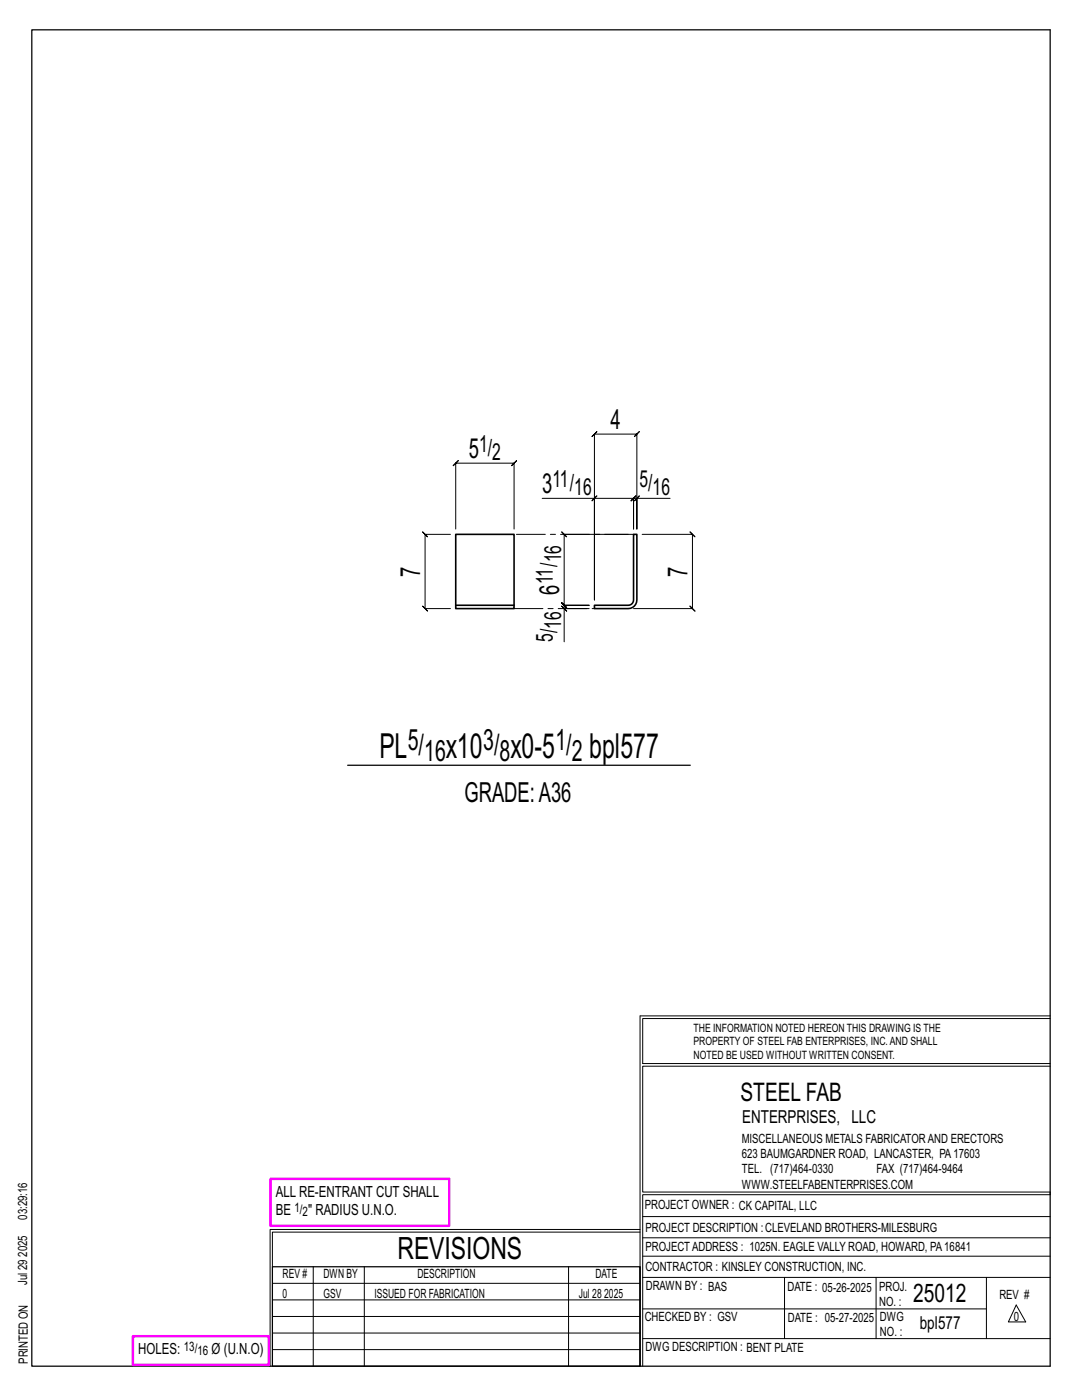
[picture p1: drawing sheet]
<svg xmlns="http://www.w3.org/2000/svg" width="216mm" height="279mm" viewBox="0 0 216 279" stroke-linecap="round" stroke-linejoin="round" font-family="sans-serif">
<defs><g id="words">
<g font-size="6.9">
<text x="75.7" y="151.3">PL</text>
<text x="89" y="151.3">x10</text>
<text x="101.9" y="151.3">x0-5</text>
<text x="117.6" y="151.3">bpl577</text>
</g>
<text font-size="6.1" x="79.3" y="251.3">REVISIONS</text>
<g font-size="5.9">
<text x="81.4" y="149.7">5/</text>
<text x="96.4" y="149.7">3/</text>
<text x="110.8" y="149.7">1/</text>
<text x="84.6" y="151.8">16</text>
<text x="99.7" y="151.8">8</text>
<text x="114.1" y="151.8">2</text>
</g>
<g font-size="5.5">
<text x="121.8" y="85.6">4</text>
<text x="93.6" y="91.4">5</text>
<text x="108.2" y="98.5">3</text>
<text x="83.8" y="115.1" transform="rotate(-90 83.8 115.1)">7</text>
<text x="111.6" y="118.7" transform="rotate(-90 111.6 118.7)">6</text>
<text x="137.2" y="115.1" transform="rotate(-90 137.2 115.1)">7</text>
<text x="92.7" y="160">GRADE:A36</text>
</g>
<g font-size="5.1">
<text x="147.8" y="219.8">STEEL FAB</text>
<text x="182.2" y="259.9">25012</text>
</g>
<g font-size="4.7">
<text x="95.6" y="90.2">1/</text>
<text x="98.2" y="91.9">2</text>
<text x="110.2" y="97.2">11/</text>
<text x="114.6" y="98.9">16</text>
<text x="127.6" y="97.2">5/</text>
<text x="130.2" y="98.9">16</text>
<text x="112" y="112.3" transform="rotate(-90 112 112.3)">16</text>
<text x="110.3" y="116.6" transform="rotate(-90 110.3 116.6)">11/</text>
<text x="112" y="125.5" transform="rotate(-90 112 125.5)">16</text>
<text x="110.3" y="128.1" transform="rotate(-90 110.3 128.1)">5/</text>
</g>
<g font-size="3.6">
<text x="148.1" y="224.1">ENTERPRISES, LLC</text>
<text x="183.5" y="265.2">bpl577</text>
</g>
<g font-size="3.1">
<text x="55" y="238.9">ALL RE-ENTRANT CUT SHALL</text>
<text x="55" y="242.5">BE</text>
<text x="61.5" y="242.5">&quot; RADIUS U.N.O.</text>
<text x="27.6" y="270.2">HOLES:</text>
<text x="42.2" y="270.2">Ø (U.N.O)</text>
</g>
<g font-size="2.6">
<text x="58.8" y="241.8">1/</text>
<text x="60.4" y="242.7">2</text>
<text x="36.7" y="269.6">13/</text>
<text x="39.4" y="270.5">16</text>
</g>
<g font-size="2.5">
<text x="148" y="231.2">623 BAUMGARDNER ROAD, LANCASTER, PA17603</text>
<text x="148" y="228.1">MISCELLANEOUS METALS FABRICATORAND ERECTORS</text>
<text x="148" y="237.2">WWW.STEELFABENTERPRISES.COM</text>
<text x="148" y="234.2">TEL. (717)464-0330</text>
<text x="174.9" y="234.2">FAX (717)464-9464</text>
<text x="5.4" y="243.4" transform="rotate(-90 5.4 243.4)">03:29:16</text>
<text x="128.7" y="241.3">PROJECT OWNER : CK CAPITAL, LLC</text>
<text x="128.8" y="246">PROJECT DESCRIPTION :CLEVELAND BROTHERS-MILESBURG</text>
<text x="5.4" y="250.8" transform="rotate(-90 5.4 250.8)">2025</text>
<text x="128.8" y="249.7">PROJECTADDRESS : 1025N. EAGLE VALLY ROAD, HOWARD, PA16841</text>
<text x="5.4" y="256.5" transform="rotate(-90 5.4 256.5)">Jul 29</text>
<text x="56.4" y="255">REV #</text>
<text x="64.5" y="255">DWN BY</text>
<text x="83.3" y="255">DESCRIPTION</text>
<text x="118.8" y="255">DATE</text>
<text x="128.8" y="253.7">CONTRACTOR : KINSLEY CONSTRUCTION, INC.</text>
<text x="128.9" y="257.5">DRAWN BY : BAS</text>
<text x="157.1" y="257.6">DATE : 05-26-2025</text>
<text x="175.4" y="257.7">PROJ.</text>
<text x="56.4" y="259">0</text>
<text x="64.5" y="259">GSV</text>
<text x="74.7" y="259">ISSUED FOR FABRICATION</text>
<text x="115.5" y="259">Jul 28</text>
<text x="120.6" y="259">2025</text>
<text x="128.6" y="263.7">CHECKED BY : GSV</text>
<text x="157.2" y="263.7">DATE : 05-27-2025</text>
<text x="175.4" y="260.7">NO. :</text>
<text x="175.6" y="263.7">DWG</text>
<text x="199.4" y="259.2">REV #</text>
<text x="202.3" y="263.7">0</text>
<text x="128.8" y="269.7">DWG DESCRIPTION : BENT PLATE</text>
<text x="175.6" y="266.7">NO. :</text>
<text x="5.5" y="272.2" transform="rotate(-90 5.5 272.2)">PRINTED ON</text>
</g>
<g font-size="2.3">
<text x="138.4" y="208.6">PROPERTY OF STEEL FAB ENTERPRISES, INC.AND SHALL</text>
<text x="138.4" y="205.9">THE INFORMATION NOTED HEREON THIS DRAWING IS THE</text>
<text x="138.4" y="211.3">NOTED BE USED WITHOUT WRITTEN CONSENT.</text>
</g>
</g></defs>
<g fill="none" stroke="#000" stroke-width=".2">
<path d="M108.2 99.5h10.4v20.2v-33.1l-.5 .5 1-1-.5 .5h8.5l-.5 .5 1-1-.5 .5v19v-6.1h6.6M118.1 100l1-1zM118.6 99.5h7.8l-.5 .5 1-1-.5 .5v6.1v-6.1l-.5 .5 1-1-.5 .5h.7M126.6 100l1-1zM89.9 106.6h-5.1l-.5-.5 1 1-.5-.5v14.9l-.5-.5 1 1-.5-.5h5.1M90.9 105.6v-13.2l-.5 .5 1-1-.5 .5h11.7l-.5 .5 1-1-.5 .5v13.2M125.4 106.6h-12.8l-.5-.5 1 1-.5-.5v14.2l-.5-.5 1 1-.5-.5h5h-5l-.5-.5 1 1-.5-.5v.7M128.1 106.6h10.1l-.5-.5 1 1-.5-.5v14.9l-.5-.5 1 1-.5-.5h-11.8M112.1 121l1 1zM117.6 121.5h-5v6.6M127.7 202.7v70M127.7 202.7h81.8"/>
<path d="M209.5 203.3h-81.3v9h81.3M209.5 212.8h-81.3v25.1h81.3v.5h-81.3v34.3M54.4 259.4h73.3M54.4 256.1h73.3M62.5 252.8v19.9M72.7 252.8v19.9M113.4 252.8v19.9M127.7 245.4h-73.8v27.3M127.7 245.9h-73.3v6.9M128.2 242.8h81.3M128.2 254.9h81.3M128.2 250.7h81.3"/>
<path d="M128.2 247h81.3M156.5 254.9v12.2M174.8 254.9v12.2M196.8 254.9v12.2M54.4 269.3h73.3M54.4 266h73.3M54.4 262.7h73.3M128.2 261.2h68.6M128.2 267.1h81.3M202.8 260.4l1.9 3.4h-3.5z"/>
</g>
<path d="M6.3 6h203.2v266.7h-203.2zM69.4 152.7h68.3M54.4 252.8h73.3v19.9h-73.3z" fill="none" stroke="#000" stroke-width=".25"/>
<path d="M54 235.3h35.6v9.3h-35.6zM26.5 266.7h27.1v5.7h-27.1z" fill="none" stroke="#f0f" stroke-width=".5"/>
<path d="M126.4 106.6h.7v13.1a1.72 1.72 0 0 1-1.7 1.8h-6.8v-.7h6.8l.5-.1 .4-.4 .1-.6zM90.9 120.8h11.7v.7h-11.7zM90.9 120.8v-14.2h11.7v14.2" fill="none" stroke="#000" stroke-width=".32"/>
<path d="M126.4 106.6h-23.8M102.6 121.5h16" fill="none" stroke="#000" stroke-width=".2" stroke-dasharray="5.8 1 1 1"/>
<use href="#words"/>
</svg>
